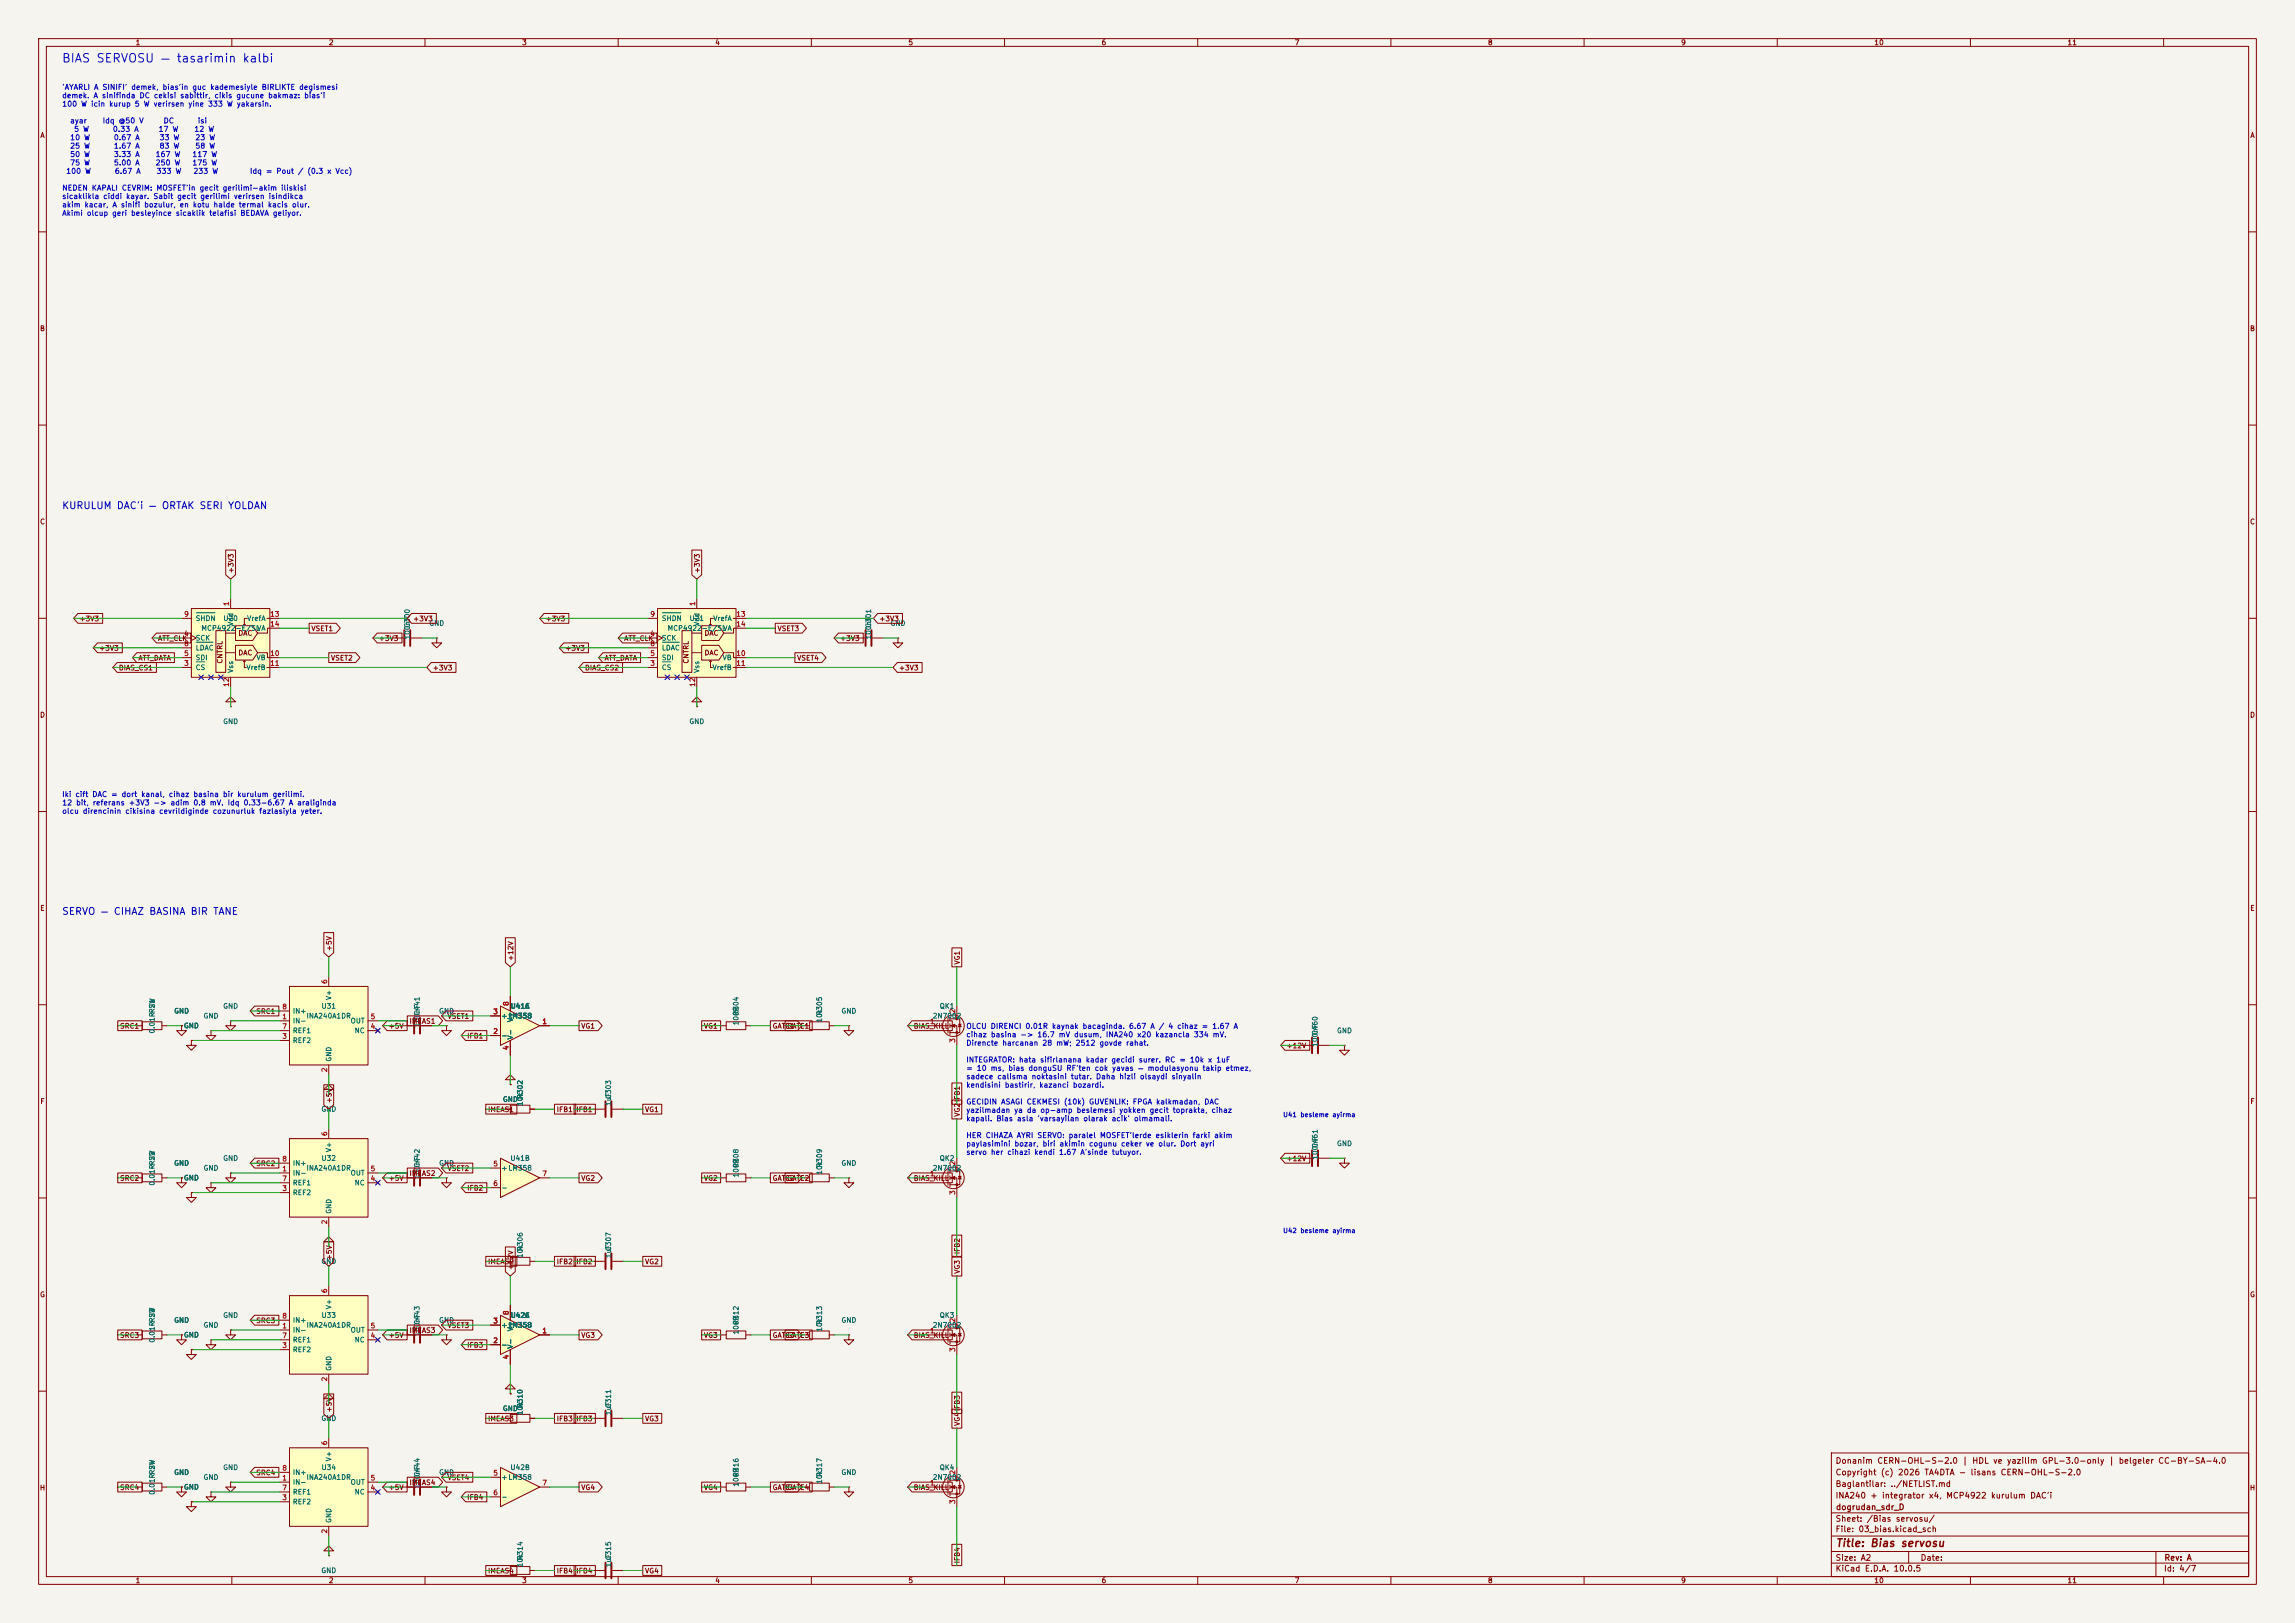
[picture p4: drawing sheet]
<svg xmlns="http://www.w3.org/2000/svg" width="594mm" height="420mm" viewBox="0 0 594 420" stroke-linecap="round" stroke-linejoin="round" font-family="sans-serif">
<defs><g id="words">
<text font-size="2.2" fill="#0000c2" x="15.9" y="16.7">BIAS SERVOSU — tasarimin kalbi</text>
<text font-size="2" fill="#840000" x="475" y="400.8">Title: Bias servosu</text>
<g font-size="1.8" fill="#0000c2">
<text x="15.9" y="132.2">KURULUM DAC'i — ORTAK SERI YOLDAN</text>
<text x="15.9" y="237.2">SERVO — CIHAZ BASINA BIR TANE</text>
</g>
<g font-size="1.5" fill="#840000">
<text x="475" y="382.1">Copyright (c) 2026 TA4DTA - lisans CERN-OHL-S-2.0</text>
<text x="475" y="379.1">Donanim CERN-OHL-S-2.0 | HDL ve yazilim GPL-3.0-only | belgeler CC-BY-SA-4.0</text>
<text x="475" y="388.1">INA240 + integrator x4, MCP4922 kurulum DAC'i</text>
<text x="475" y="385.1">Baglantilar: ../NETLIST.md</text>
<text x="475" y="394.1">Sheet: /Bias servosu/</text>
<text x="475.1" y="391.1">dogrudan_sdr_D</text>
<text x="475" y="396.8">File: 03_bias.kicad_sch</text>
<text x="475" y="407">KiCad E.D.A. 10.0.5</text>
<text x="475" y="404.2">Size: A2</text>
<text x="497" y="404.2">Date:</text>
<text x="560" y="407">Id: 4/7</text>
<text x="560.1" y="404.2">Rev: A</text>
</g>
<g font-size="1.3" fill="#840000">
<text x="35" y="12">1</text>
<text x="85" y="12">2</text>
<text x="135" y="12">3</text>
<text x="185" y="12">4</text>
<text x="235" y="12">5</text>
<text x="285" y="12">6</text>
<text x="335" y="12">7</text>
<text x="385" y="12">8</text>
<text x="435" y="12">9</text>
<text x="485" y="12">10</text>
<text x="535" y="12">11</text>
<text x="10.3" y="36">A</text>
<text x="582.3" y="36">A</text>
<text x="10.2" y="86">B</text>
<text x="582.2" y="86">B</text>
<text x="10.2" y="136">C</text>
<text x="582.2" y="136">C</text>
<text x="60.7" y="148.5" transform="rotate(-90 60.7 148.5)">+3V3</text>
<text x="181.4" y="148.5" transform="rotate(-90 181.4 148.5)">+3V3</text>
<text x="20.5" y="161.1">+3V3</text>
<text x="106.8" y="161.1">+3V3</text>
<text x="141.1" y="161.1">+3V3</text>
<text x="227.5" y="161.1">+3V3</text>
<text x="40.8" y="166.2">ATT_CLK</text>
<text x="61.6" y="164.8">DAC</text>
<text x="80.5" y="163.6">VSET1</text>
<text x="97.9" y="166.2">+3V3</text>
<text x="161.4" y="166.2">ATT_CLK</text>
<text x="182.2" y="164.8">DAC</text>
<text x="201.1" y="163.6">VSET3</text>
<text x="217.3" y="166.2">+3V3</text>
<text x="25.5" y="168.7">+3V3</text>
<text x="30.6" y="173.8">BIAS_CS1</text>
<text x="35.7" y="171.2">ATT_DATA</text>
<text x="57.9" y="171.9" transform="rotate(-90 57.9 171.9)">CNTRL</text>
<text x="61.6" y="169.9">DAC</text>
<text x="85.5" y="171.2">VSET2</text>
<text x="111.9" y="173.8">+3V3</text>
<text x="146.2" y="168.7">+3V3</text>
<text x="151.3" y="173.8">BIAS_CS2</text>
<text x="156.3" y="171.2">ATT_DATA</text>
<text x="178.5" y="171.9" transform="rotate(-90 178.5 171.9)">CNTRL</text>
<text x="182.2" y="169.9">DAC</text>
<text x="206.2" y="171.2">VSET4</text>
<text x="232.5" y="173.8">+3V3</text>
<text x="10.2" y="186">D</text>
<text x="582.2" y="186">D</text>
<text x="10.3" y="236">E</text>
<text x="582.3" y="236">E</text>
<text x="86.1" y="246.2" transform="rotate(-90 86.1 246.2)">+5V</text>
<text x="133.1" y="248.8" transform="rotate(-90 133.1 248.8)">+12V</text>
<text x="248.7" y="249.7" transform="rotate(-90 248.7 249.7)">VG1</text>
<text x="66.2" y="262.7">SRC1</text>
<text x="115.7" y="263.9">VSET1</text>
<text x="30.9" y="266.5">SRC1</text>
<text x="100.5" y="266.5">+5V</text>
<text x="105.9" y="265.2">IMEAS1</text>
<text x="120.8" y="269">IFB1</text>
<text x="150.3" y="266.5">VG1</text>
<text x="182.1" y="266.5">VG1</text>
<text x="199.8" y="266.5">GATE1</text>
<text x="203.6" y="266.5">GATE1</text>
<text x="236.4" y="266.5">BIAS_KILL</text>
<text x="332.9" y="271.6">+12V</text>
<text x="10.3" y="286">F</text>
<text x="86.1" y="285.6" transform="rotate(-90 86.1 285.6)">+5V</text>
<text x="582.3" y="286">F</text>
<text x="126.2" y="288.1">IMEAS1</text>
<text x="144" y="288.1">IFB1 IFB1</text>
<text x="166.8" y="288.1">VG1</text>
<text x="248.7" y="289.1" transform="rotate(-90 248.7 289.1)">VG2IFB1</text>
<text x="30.9" y="305.9">SRC2</text>
<text x="66.2" y="302">SRC2</text>
<text x="100.5" y="305.9">+5V</text>
<text x="105.9" y="304.6">IMEAS2</text>
<text x="115.7" y="303.3">VSET2</text>
<text x="150.3" y="305.9">VG2</text>
<text x="182.1" y="305.9">VG2</text>
<text x="199.8" y="305.9">GATE2</text>
<text x="203.6" y="305.9">GATE2</text>
<text x="236.4" y="305.9">BIAS_KILL</text>
<text x="332.9" y="300.8">+12V</text>
<text x="120.8" y="308.4">IFB2</text>
<text x="86.1" y="326.3" transform="rotate(-90 86.1 326.3)">+5V</text>
<text x="126.2" y="327.4">IMEAS2</text>
<text x="133.1" y="328.8" transform="rotate(-90 133.1 328.8)">+12V</text>
<text x="144" y="327.4">IFB2 IFB2</text>
<text x="166.8" y="327.4">VG2</text>
<text x="248.7" y="329.8" transform="rotate(-90 248.7 329.8)">VG3</text>
<text x="248.7" y="324.7" transform="rotate(-90 248.7 324.7)">IFB2</text>
<text x="10.2" y="336">G</text>
<text x="582.2" y="336">G</text>
<text x="30.9" y="346.5">SRC3</text>
<text x="66.2" y="342.7">SRC3</text>
<text x="100.5" y="346.5">+5V</text>
<text x="105.9" y="345.2">IMEAS3</text>
<text x="115.7" y="344">VSET3</text>
<text x="150.3" y="346.5">VG3</text>
<text x="182.1" y="346.5">VG3</text>
<text x="199.8" y="346.5">GATE3</text>
<text x="203.6" y="346.5">GATE3</text>
<text x="236.4" y="346.5">BIAS_KILL</text>
<text x="120.8" y="349">IFB3</text>
<text x="86.1" y="365.6" transform="rotate(-90 86.1 365.6)">+5V</text>
<text x="126.2" y="368.1">IMEAS3</text>
<text x="144" y="368.1">IFB3 IFB3</text>
<text x="166.8" y="368.1">VG3</text>
<text x="248.7" y="369.1" transform="rotate(-90 248.7 369.1)">VG4IFB3</text>
<text x="66.2" y="382.1">SRC4</text>
<text x="115.7" y="383.3">VSET4</text>
<text x="10.2" y="386">H</text>
<text x="30.9" y="385.9">SRC4</text>
<text x="100.5" y="385.9">+5V</text>
<text x="105.9" y="384.6">IMEAS4</text>
<text x="120.8" y="388.4">IFB4</text>
<text x="150.3" y="385.9">VG4</text>
<text x="182.1" y="385.9">VG4</text>
<text x="199.8" y="385.9">GATE4</text>
<text x="203.6" y="385.9">GATE4</text>
<text x="236.4" y="385.9">BIAS_KILL</text>
<text x="582.2" y="386">H</text>
<text x="126.2" y="407.5">IMEAS4</text>
<text x="144" y="407.5">IFB4 IFB4</text>
<text x="166.8" y="407.5">VG4</text>
<text x="248.7" y="404.7" transform="rotate(-90 248.7 404.7)">IFB4</text>
<text x="35" y="410">1</text>
<text x="85" y="410">2</text>
<text x="135" y="410">3</text>
<text x="185" y="410">4</text>
<text x="235" y="410">5</text>
<text x="285" y="410">6</text>
<text x="335" y="410">7</text>
<text x="385" y="410">8</text>
<text x="435" y="410">9</text>
<text x="485" y="410">10</text>
<text x="535" y="410">11</text>
</g>
<g font-size="1.3" fill="#0000c2">
<text x="16" y="23.6">'AYARLI A SINIFI' demek, bias'in guc kademesiyle BIRLIKTE degismesi</text>
<text x="16" y="25.7">demek. A sinifinda DC cekisi sabittir, cikis gucune bakmaz: bias'i</text>
<text x="16" y="27.9">100 W icin kurup 5 W verirsen yine 333 W yakarsin.</text>
<text x="18" y="32.3">ayar</text>
<text x="19.1" y="34.4">5 W</text>
<text x="26.4" y="32.3">Idq @50 V</text>
<text x="29.1" y="34.4">0.33 A</text>
<text x="40.9" y="34.4">17 W</text>
<text x="42.2" y="32.3">DC</text>
<text x="50.2" y="34.4">12 W</text>
<text x="51.1" y="32.3">isi</text>
<text x="18" y="36.6">10 W</text>
<text x="18" y="38.8">25 W</text>
<text x="18" y="41">50 W</text>
<text x="29.3" y="36.6">0.67 A</text>
<text x="29.3" y="38.8">1.67 A</text>
<text x="29.3" y="41">3.33 A</text>
<text x="40.1" y="41">167 W</text>
<text x="41.2" y="36.6">33 W</text>
<text x="41.2" y="38.8">83 W</text>
<text x="49.7" y="41">117 W</text>
<text x="50.4" y="36.6">23 W</text>
<text x="50.4" y="38.8">58 W</text>
<text x="17" y="45.3">100 W</text>
<text x="18" y="43.1">75 W</text>
<text x="29.3" y="43.1">5.00 A</text>
<text x="29.6" y="45.3">6.67 A</text>
<text x="40.1" y="43.1">250 W</text>
<text x="40.4" y="45.3">333 W</text>
<text x="49.7" y="43.1">175 W</text>
<text x="49.9" y="45.3">233 W</text>
<text x="64.6" y="45.3">Idq = Pout / (0.3 x Vcc)</text>
<text x="16" y="49.6">NEDEN KAPALI CEVRIM: MOSFET'in gecit gerilimi-akim iliskisi</text>
<text x="16" y="51.8">sicaklikla ciddi kayar. Sabit gecit gerilimi verirsen isindikca</text>
<text x="16" y="54">akim kacar, A sinifi bozulur, en kotu halde termal kacis olur.</text>
<text x="16" y="56.2">Akimi olcup geri besleyince sicaklik telafisi BEDAVA geliyor.</text>
<text x="16" y="206.6">Iki cift DAC = dort kanal, cihaz basina bir kurulum gerilimi.</text>
<text x="16" y="208.7">12 bit, referans +3V3 -&gt; adim 0.8 mV. Idq 0.33-6.67 A araliginda</text>
<text x="16" y="210.9">olcu direncinin cikisina cevrildiginde cozunurluk fazlasiyla yeter.</text>
<text x="250" y="266.6">OLCU DIRENCI 0.01R kaynak bacaginda. 6.67 A / 4 cihaz = 1.67 A</text>
<text x="250" y="268.7">cihaz basina -&gt; 16.7 mV dusum, INA240 x20 kazancla 334 mV.</text>
<text x="250" y="270.9">Direncte harcanan 28 mW; 2512 govde rahat.</text>
<text x="250" y="275.3">INTEGRATOR: hata sifirlanana kadar gecidi surer. RC = 10k x 1uF</text>
<text x="250" y="277.4">= 10 ms, bias donguSU RF'ten cok yavas — modulasyonu takip etmez,</text>
<text x="250" y="279.6">sadece calisma noktasini tutar. Daha hizli olsaydi sinyalin</text>
<text x="250" y="281.8">kendisini bastirir, kazanci bozardi.</text>
<text x="250" y="286.1">GECIDIN ASAGI CEKMESI (10k) GUVENLIK: FPGA kalkmadan, DAC</text>
<text x="250" y="288.3">yazilmadan ya da op-amp beslemesi yokken gecit toprakta, cihaz</text>
<text x="250" y="290.5">kapali. Bias asla 'varsayilan olarak acik' olmamali.</text>
<text x="250" y="294.8">HER CIHAZA AYRI SERVO: paralel MOSFET'lerde esiklerin farki akim</text>
<text x="250" y="297">paylasimini bozar, biri akimin cogunu ceker ve olur. Dort ayri</text>
<text x="250" y="299.2">servo her cihazi kendi 1.67 A'sinde tutuyor.</text>
</g>
<g font-size="1.3" fill="#a90000">
<text x="47.5" y="159.9">9</text>
<text x="59.6" y="156.9" transform="rotate(-90 59.6 156.9)">1</text>
<text x="69.8" y="159.9">13</text>
<text x="168.2" y="159.9">9</text>
<text x="180.2" y="156.9" transform="rotate(-90 180.2 156.9)">1</text>
<text x="190.4" y="159.9">13</text>
<text x="47.5" y="165">4</text>
<text x="47.5" y="167.5">8</text>
<text x="69.8" y="162.4">14</text>
<text x="168.2" y="165">4</text>
<text x="168.2" y="167.5">8</text>
<text x="190.4" y="162.4">14</text>
<text x="47.5" y="172.6">3</text>
<text x="47.5" y="170">5</text>
<text x="69.8" y="170">10</text>
<text x="69.8" y="172.6">11</text>
<text x="168.2" y="172.6">3</text>
<text x="168.2" y="170">5</text>
<text x="190.4" y="170">10</text>
<text x="190.4" y="172.6">11</text>
<text x="59.6" y="177.9" transform="rotate(-90 59.6 177.9)">12</text>
<text x="180.2" y="177.9" transform="rotate(-90 180.2 177.9)">12</text>
<text x="85" y="254.7" transform="rotate(-90 85 254.7)">6</text>
<text x="72.9" y="261.5">8</text>
<text x="127.5" y="262.8">3</text>
<text x="131.9" y="260.4" transform="rotate(-90 131.9 260.4)">8</text>
<text x="247.5" y="262.4" transform="rotate(-90 247.5 262.4)">2</text>
<text x="72.9" y="264">1</text>
<text x="72.9" y="269.1">3</text>
<text x="72.9" y="266.6">7</text>
<text x="95.8" y="266.6">4</text>
<text x="95.8" y="264">5</text>
<text x="127.5" y="267.8">2</text>
<text x="140.2" y="265.3">1</text>
<text x="240.6" y="265.3">1</text>
<text x="247.5" y="270" transform="rotate(-90 247.5 270)">3</text>
<text x="131.9" y="271.9" transform="rotate(-90 131.9 271.9)">4</text>
<text x="85" y="277.6" transform="rotate(-90 85 277.6)">2</text>
<text x="85" y="294.1" transform="rotate(-90 85 294.1)">6</text>
<text x="72.9" y="303.4">1</text>
<text x="72.9" y="305.9">7</text>
<text x="72.9" y="300.9">8</text>
<text x="95.8" y="305.9">4</text>
<text x="95.8" y="303.4">5</text>
<text x="127.5" y="302.1">5</text>
<text x="140.2" y="304.7">7</text>
<text x="240.6" y="304.7">1</text>
<text x="247.5" y="301.7" transform="rotate(-90 247.5 301.7)">2</text>
<text x="72.9" y="308.5">3</text>
<text x="127.5" y="307.2">6</text>
<text x="247.5" y="309.3" transform="rotate(-90 247.5 309.3)">3</text>
<text x="85" y="317" transform="rotate(-90 85 317)">2</text>
<text x="85" y="334.7" transform="rotate(-90 85 334.7)">6</text>
<text x="72.9" y="341.5">8</text>
<text x="131.9" y="340.5" transform="rotate(-90 131.9 340.5)">8</text>
<text x="72.9" y="344">1</text>
<text x="72.9" y="346.6">7</text>
<text x="95.8" y="346.6">4</text>
<text x="95.8" y="344">5</text>
<text x="127.5" y="347.8">2</text>
<text x="127.5" y="342.8">3</text>
<text x="140.2" y="345.3">1</text>
<text x="240.6" y="345.3">1</text>
<text x="247.5" y="342.4" transform="rotate(-90 247.5 342.4)">2</text>
<text x="72.9" y="349.1">3</text>
<text x="131.9" y="351.9" transform="rotate(-90 131.9 351.9)">4</text>
<text x="247.5" y="350" transform="rotate(-90 247.5 350)">3</text>
<text x="85" y="357.6" transform="rotate(-90 85 357.6)">2</text>
<text x="85" y="374.1" transform="rotate(-90 85 374.1)">6</text>
<text x="72.9" y="383.4">1</text>
<text x="72.9" y="380.9">8</text>
<text x="95.8" y="383.4">5</text>
<text x="127.5" y="382.1">5</text>
<text x="247.5" y="381.7" transform="rotate(-90 247.5 381.7)">2</text>
<text x="72.9" y="388.5">3</text>
<text x="72.9" y="385.9">7</text>
<text x="95.8" y="385.9">4</text>
<text x="127.5" y="387.2">6</text>
<text x="140.2" y="384.7">7</text>
<text x="240.6" y="384.7">1</text>
<text x="247.5" y="389.4" transform="rotate(-90 247.5 389.4)">3</text>
<text x="85" y="397" transform="rotate(-90 85 397)">2</text>
</g>
<g font-size="1.3" fill="#006464">
<text x="50.5" y="161">SHDN</text>
<text x="57.7" y="161">U20</text>
<text x="63.8" y="161">VrefA</text>
<text x="171.2" y="161">SHDN</text>
<text x="178.3" y="161">U21</text>
<text x="184.5" y="161">VrefA</text>
<text x="50.5" y="166.1">SCK</text>
<text x="52" y="163.5">MCP4922-E/SL</text>
<text x="60.7" y="162.1" transform="rotate(-90 60.7 162.1)">Vdd</text>
<text x="66.4" y="163.5">VA</text>
<text x="106.4" y="165.6" transform="rotate(-90 106.4 165.6)">100nF</text>
<text x="106.4" y="162.6" transform="rotate(-90 106.4 162.6)">C300</text>
<text x="111" y="162.3">GND</text>
<text x="171.2" y="166.1">SCK</text>
<text x="172.7" y="163.5">MCP4922-E/SL</text>
<text x="181.3" y="162.1" transform="rotate(-90 181.3 162.1)">Vdd</text>
<text x="187.1" y="163.5">VA</text>
<text x="225.8" y="165.6" transform="rotate(-90 225.8 165.6)">100nF</text>
<text x="225.8" y="162.6" transform="rotate(-90 225.8 162.6)">C301</text>
<text x="230.3" y="162.3">GND</text>
<text x="50.5" y="173.7">CS</text>
<text x="50.5" y="171.1">SDI</text>
<text x="50.5" y="168.6">LDAC</text>
<text x="63.6" y="173.7">VrefB</text>
<text x="66.2" y="171.1">VB</text>
<text x="171.2" y="173.7">CS</text>
<text x="171.2" y="171.1">SDI</text>
<text x="171.2" y="168.6">LDAC</text>
<text x="184.3" y="173.7">VrefB</text>
<text x="186.9" y="171.1">VB</text>
<text x="60.7" y="174.3" transform="rotate(-90 60.7 174.3)">Vss</text>
<text x="181.3" y="174.3" transform="rotate(-90 181.3 174.3)">Vss</text>
<text x="57.6" y="187.7">GND</text>
<text x="178.3" y="187.7">GND</text>
<text x="40.3" y="261.1" transform="rotate(-90 40.3 261.1)">2W</text>
<text x="44.9" y="262.6">GND</text>
<text x="52.5" y="263.9">GND</text>
<text x="57.6" y="261.3">GND</text>
<text x="75.7" y="262.6">IN+</text>
<text x="79.2" y="263.9">INA240A1DR</text>
<text x="83.1" y="261.3">U31</text>
<text x="86.1" y="258.9" transform="rotate(-90 86.1 258.9)">V+</text>
<text x="108.9" y="262.9" transform="rotate(-90 108.9 262.9)">C441</text>
<text x="113.5" y="262.6">GND</text>
<text x="129.6" y="263.9">+LM358</text>
<text x="131.4" y="263.9">LM358</text>
<text x="132" y="261.3">U41C</text>
<text x="132.1" y="261.3">U41A</text>
<text x="191.5" y="262.9" transform="rotate(-90 191.5 262.9)">R304</text>
<text x="213.1" y="262.9" transform="rotate(-90 213.1 262.9)">R305</text>
<text x="217.6" y="262.6">GND</text>
<text x="241.3" y="263.9">2N7002</text>
<text x="243.1" y="261.3">QK1</text>
<text x="40.3" y="267.6" transform="rotate(-90 40.3 267.6)">0.01RRS1</text>
<text x="47.5" y="266.4">GND</text>
<text x="75.7" y="265.1">IN-</text>
<text x="75.7" y="267.7">REF1</text>
<text x="90.6" y="265.1">OUT</text>
<text x="91.7" y="267.7">NC</text>
<text x="108.9" y="265.9" transform="rotate(-90 108.9 265.9)">100nF</text>
<text x="129.6" y="268.9">-</text>
<text x="133" y="269.1" transform="rotate(-90 133 269.1)">V-</text>
<text x="133" y="264.6" transform="rotate(-90 133 264.6)">V+</text>
<text x="191.5" y="265.5" transform="rotate(-90 191.5 265.5)">100R</text>
<text x="213.1" y="264.7" transform="rotate(-90 213.1 264.7)">10k</text>
<text x="341.3" y="268" transform="rotate(-90 341.3 268)">C460</text>
<text x="345.9" y="267.7">GND</text>
<text x="75.7" y="270.2">REF2</text>
<text x="86.1" y="274.9" transform="rotate(-90 86.1 274.9)">GND</text>
<text x="341.3" y="271" transform="rotate(-90 341.3 271)">100nF</text>
<text x="83" y="288">GND</text>
<text x="130" y="285.4">GND</text>
<text x="135.6" y="286.3" transform="rotate(-90 135.6 286.3)">10k</text>
<text x="135.6" y="284.5" transform="rotate(-90 135.6 284.5)">R302</text>
<text x="158.4" y="286.3" transform="rotate(-90 158.4 286.3)">1uF</text>
<text x="158.4" y="284.5" transform="rotate(-90 158.4 284.5)">C303</text>
<text x="86.1" y="298.3" transform="rotate(-90 86.1 298.3)">V+</text>
<text x="341.3" y="297.2" transform="rotate(-90 341.3 297.2)">C461</text>
<text x="345.9" y="296.9">GND</text>
<text x="40.3" y="300.5" transform="rotate(-90 40.3 300.5)">2W</text>
<text x="44.9" y="302">GND</text>
<text x="47.5" y="305.8">GND</text>
<text x="52.5" y="303.2">GND</text>
<text x="57.6" y="300.7">GND</text>
<text x="75.7" y="304.5">IN-</text>
<text x="75.7" y="302">IN+</text>
<text x="79.2" y="303.2">INA240A1DR</text>
<text x="83.1" y="300.7">U32</text>
<text x="90.6" y="304.5">OUT</text>
<text x="108.9" y="305.3" transform="rotate(-90 108.9 305.3)">100nF</text>
<text x="108.9" y="302.3" transform="rotate(-90 108.9 302.3)">C442</text>
<text x="113.5" y="302">GND</text>
<text x="129.6" y="303.2">+LM358</text>
<text x="132" y="300.7">U41B</text>
<text x="191.5" y="304.8" transform="rotate(-90 191.5 304.8)">100R</text>
<text x="191.5" y="302.3" transform="rotate(-90 191.5 302.3)">R308</text>
<text x="213.1" y="304.1" transform="rotate(-90 213.1 304.1)">10k</text>
<text x="213.1" y="302.3" transform="rotate(-90 213.1 302.3)">R309</text>
<text x="217.6" y="302">GND</text>
<text x="241.3" y="303.2">2N7002</text>
<text x="243.1" y="300.7">QK2</text>
<text x="341.3" y="300.2" transform="rotate(-90 341.3 300.2)">100nF</text>
<text x="40.3" y="307" transform="rotate(-90 40.3 307)">0.01RRS2</text>
<text x="75.7" y="309.6">REF2</text>
<text x="75.7" y="307">REF1</text>
<text x="91.7" y="307">NC</text>
<text x="129.6" y="308.3">-</text>
<text x="86.1" y="314.2" transform="rotate(-90 86.1 314.2)">GND</text>
<text x="135.6" y="323.9" transform="rotate(-90 135.6 323.9)">R306</text>
<text x="158.4" y="323.9" transform="rotate(-90 158.4 323.9)">C307</text>
<text x="83" y="327.4">GND</text>
<text x="135.6" y="325.7" transform="rotate(-90 135.6 325.7)">10k</text>
<text x="158.4" y="325.7" transform="rotate(-90 158.4 325.7)">1uF</text>
<text x="40.3" y="341.1" transform="rotate(-90 40.3 341.1)">2W</text>
<text x="57.6" y="341.3">GND</text>
<text x="83.1" y="341.3">U33</text>
<text x="86.1" y="338.9" transform="rotate(-90 86.1 338.9)">V+</text>
<text x="132" y="341.3">U42C</text>
<text x="132.1" y="341.3">U42A</text>
<text x="243.1" y="341.3">QK3</text>
<text x="40.3" y="347.6" transform="rotate(-90 40.3 347.6)">0.01RRS3</text>
<text x="44.9" y="342.6">GND</text>
<text x="47.5" y="346.4">GND</text>
<text x="52.5" y="343.9">GND</text>
<text x="75.7" y="345.1">IN-</text>
<text x="75.7" y="347.7">REF1</text>
<text x="75.7" y="342.6">IN+</text>
<text x="79.2" y="343.9">INA240A1DR</text>
<text x="90.6" y="345.1">OUT</text>
<text x="91.7" y="347.7">NC</text>
<text x="108.9" y="346" transform="rotate(-90 108.9 346)">100nF</text>
<text x="108.9" y="342.9" transform="rotate(-90 108.9 342.9)">C443</text>
<text x="113.5" y="342.6">GND</text>
<text x="129.6" y="343.9">+LM358</text>
<text x="131.4" y="343.9">LM358</text>
<text x="133" y="344.6" transform="rotate(-90 133 344.6)">V+</text>
<text x="191.5" y="345.5" transform="rotate(-90 191.5 345.5)">100R</text>
<text x="191.5" y="342.9" transform="rotate(-90 191.5 342.9)">R312</text>
<text x="213.1" y="344.8" transform="rotate(-90 213.1 344.8)">10k</text>
<text x="213.1" y="342.9" transform="rotate(-90 213.1 342.9)">R313</text>
<text x="217.6" y="342.6">GND</text>
<text x="241.3" y="343.9">2N7002</text>
<text x="75.7" y="350.2">REF2</text>
<text x="129.6" y="348.9">-</text>
<text x="133" y="349.1" transform="rotate(-90 133 349.1)">V-</text>
<text x="86.1" y="354.9" transform="rotate(-90 86.1 354.9)">GND</text>
<text x="130" y="365.5">GND</text>
<text x="135.6" y="364.5" transform="rotate(-90 135.6 364.5)">R310</text>
<text x="158.4" y="364.5" transform="rotate(-90 158.4 364.5)">C311</text>
<text x="83" y="368">GND</text>
<text x="135.6" y="366.3" transform="rotate(-90 135.6 366.3)">10k</text>
<text x="158.4" y="366.3" transform="rotate(-90 158.4 366.3)">1uF</text>
<text x="40.3" y="380.5" transform="rotate(-90 40.3 380.5)">2W</text>
<text x="44.9" y="382">GND</text>
<text x="52.5" y="383.2">GND</text>
<text x="57.6" y="380.7">GND</text>
<text x="75.7" y="382">IN+</text>
<text x="79.2" y="383.2">INA240A1DR</text>
<text x="83.1" y="380.7">U34</text>
<text x="86.1" y="378.3" transform="rotate(-90 86.1 378.3)">V+</text>
<text x="108.9" y="382.3" transform="rotate(-90 108.9 382.3)">C444</text>
<text x="113.5" y="382">GND</text>
<text x="129.6" y="383.2">+LM358</text>
<text x="132" y="380.7">U42B</text>
<text x="191.5" y="382.3" transform="rotate(-90 191.5 382.3)">R316</text>
<text x="213.1" y="382.3" transform="rotate(-90 213.1 382.3)">R317</text>
<text x="217.6" y="382">GND</text>
<text x="241.3" y="383.2">2N7002</text>
<text x="243.1" y="380.7">QK4</text>
<text x="40.3" y="387" transform="rotate(-90 40.3 387)">0.01RRS4</text>
<text x="47.5" y="385.8">GND</text>
<text x="75.7" y="384.5">IN-</text>
<text x="75.7" y="389.6">REF2</text>
<text x="75.7" y="387">REF1</text>
<text x="90.6" y="384.5">OUT</text>
<text x="91.7" y="387">NC</text>
<text x="108.9" y="385.3" transform="rotate(-90 108.9 385.3)">100nF</text>
<text x="129.6" y="388.3">-</text>
<text x="191.5" y="384.8" transform="rotate(-90 191.5 384.8)">100R</text>
<text x="213.1" y="384.1" transform="rotate(-90 213.1 384.1)">10k</text>
<text x="86.1" y="394.2" transform="rotate(-90 86.1 394.2)">GND</text>
<text x="83" y="407.4">GND</text>
<text x="135.6" y="405.7" transform="rotate(-90 135.6 405.7)">10k</text>
<text x="135.6" y="403.9" transform="rotate(-90 135.6 403.9)">R314</text>
<text x="158.4" y="405.7" transform="rotate(-90 158.4 405.7)">1uF</text>
<text x="158.4" y="403.9" transform="rotate(-90 158.4 403.9)">C315</text>
</g>
<g font-size="1.2" fill="#0000c2">
<text x="332" y="289.4">U41 besleme ayirma</text>
<text x="332" y="319.4">U42 besleme ayirma</text>
</g>
</g></defs>
<path d="M0 0h594v420h-594z" fill="#f5f4ef" stroke="#f5f4ef" stroke-width=".26"/>
<g fill="none" stroke="#840000" stroke-width=".26">
<path d="M10 10h574v400h-574zM12 12h570v396h-570zM60 10v2M110 10v2M160 10v2M210 10v2M260 10v2M310 10v2M360 10v2M410 10v2M460 10v2M510 10v2"/>
<path d="M560 10v2M10 60h2M582 60h2M10 110h2M582 110h2M10 160h2M582 160h2M10 210h2M582 210h2M10 260h2M582 260h2M10 310h2"/>
<path d="M582 310h2M10 360h2M85.1 362h1.3l-1.3-1.3-1.3 1.3h1.3v1.2M85.1 363.2h.1M474 376h108v32h-108zM582 360h2M104.1 384.8h2.8M109 384.8h2.8M474 397.5h108M474 391.5h108M60 408v2M110 408v2"/>
<path d="M160 408v2M210 408v2M260 408v2M310 408v2M360 408v2M410 408v2M460 408v2M474 404.5h108M474 401.5h108M494 401.5v3M510 408v2M558 401.5v6.5"/>
<path d="M560 408v2"/>
</g>
<path d="M107.2 382.8v4M108.7 382.8v4" fill="none" stroke="#840000" stroke-width=".51"/>
<path d="M129.5 299.7l10.2 5.1-10.2 5.1z" fill="#ffffc2"/>
<path d="M129.5 299.7l10.2 5.1-10.2 5.1zM35.6 304.8h1.2M36.8 303.8h5.1v2h-5.1zM41.9 304.8h1.3M47 304.8v1.3h1.3l-1.3 1.2-1.3-1.2h1.3M47 304.8h.1M127 302.3h2.5M127 307.3h2.5M139.7 304.8h2.5" fill="none" stroke="#840000" stroke-width=".26"/>
<path d="M129.5 379.7l10.2 5.1-10.2 5.1z" fill="#ffffc2"/>
<path d="M129.5 379.7l10.2 5.1-10.2 5.1zM127 382.3h2.5M127 387.4h2.5M139.7 384.8h2.5" fill="none" stroke="#840000" stroke-width=".26"/>
<path d="M74.9 294.6h20.3v20.4h-20.3z" fill="#ffffc2"/>
<g fill="none" stroke="#840000" stroke-width=".26">
<path d="M54.6 266.7v1.3h1.3l-1.3 1.2-1.3-1.2h1.3M54.6 266.7h.1M59.7 264.2v1.2h1.3l-1.3 1.3-1.3-1.3h1.3M59.7 264.2h.1M74.9 294.6h20.3v20.4h-20.3zM85.1 281.9h1.3l-1.3-1.2-1.3 1.2h1.3v1.3M85.1 283.2h.1M85.1 292.1v2.5M336.5 299.7h2.8M341.4 299.7h2.8M348 299.7v1.3h1.2l-1.2 1.3-1.3-1.3h1.3M348 299.7h.1"/>
<path d="M72.4 303.5h2.5M72.4 308.6h2.5M72.4 306.1h2.5M72.4 301h2.5M85.1 315v2.5M95.2 303.5h2.6M95.2 306.1h2.6M97.4 305.7l.8 .8M98.2 305.7l-.8 .8"/>
</g>
<path d="M339.6 297.7v4.1M341.1 297.7v4.1" fill="none" stroke="#840000" stroke-width=".51"/>
<path d="M74.9 255.3h20.3v20.3h-20.3z" fill="#ffffc2"/>
<g fill="none" stroke="#840000" stroke-width=".26">
<path d="M74.9 255.3h20.3v20.3h-20.3zM85.1 252.7v2.6M35.6 265.4h1.2M36.8 264.4h5.1v2h-5.1zM41.9 265.4h1.3M72.4 264.2h2.5M72.4 269.2h2.5M72.4 266.7h2.5M72.4 261.6h2.5M85.1 275.6v2.5M95.2 264.2h2.6M95.2 266.7h2.6"/>
<path d="M97.4 266.3l.8 .8M98.2 266.3l-.8 .8M49.5 308.6v1.3h1.3l-1.3 1.3-1.2-1.3h1.2M49.5 308.6h.1M54.6 306.1v1.2h1.3l-1.3 1.3-1.3-1.3h1.3M54.6 306.1h.1M85.1 321.3h1.3l-1.3-1.3-1.3 1.3h1.3v1.3M85.1 322.6h.1M104.1 345.4h2.8M109 345.4h2.8M115.6 384.8v1.3h1.2l-1.2 1.3-1.3-1.3h1.3M115.6 384.8h.1"/>
<path d="M130.8 406.4h1.3M132.1 405.4h5.1v2h-5.1zM137.2 406.4h1.2"/>
</g>
<path d="M107.2 343.4v4.1M108.7 343.4v4.1" fill="none" stroke="#840000" stroke-width=".51"/>
<path d="M74.9 374.7h20.3v20.3h-20.3z" fill="#ffffc2"/>
<g fill="none" stroke="#840000" stroke-width=".26">
<path d="M104.1 304.8h2.8M109 304.8h2.8M219.7 304.8v1.3h1.3l-1.3 1.2-1.3-1.2h1.3M219.7 304.8h.1M74.9 374.7h20.3v20.3h-20.3zM85.1 372.1v2.6M72.4 383.5h2.5M72.4 388.6h2.5M72.4 386.1h2.5M72.4 381h2.5M85.1 395v2.5M95.2 383.5h2.6"/>
<path d="M95.2 386.1h2.6M97.4 385.7l.8 .8M98.2 385.7l-.8 .8M85.1 401.3h1.3l-1.3-1.2-1.3 1.2h1.3v1.3M85.1 402.6h.1"/>
</g>
<path d="M107.2 302.8v4M108.7 302.8v4" fill="none" stroke="#840000" stroke-width=".51"/>
<path d="M129.5 260.4l10.2 5-10.2 5.1z" fill="#ffffc2"/>
<path d="M101.6 165.1h2.8M106.4 165.1h2.8M180.3 181.6h1.3l-1.3-1.3-1.2 1.3h1.2v1.3M180.3 182.9h.1M127 268h2.5M127 262.9h2.5M129.5 260.4l10.2 5-10.2 5.1zM139.7 265.4h2.5M153.7 326.4h2.8M158.5 326.4h2.8" fill="none" stroke="#840000" stroke-width=".26"/>
<path d="M104.6 163.1v4M106.2 163.1v4M156.7 324.4v4M158.2 324.4v4" fill="none" stroke="#840000" stroke-width=".51"/>
<path d="M170.2 157.5h20.3v17.8h-20.3z" fill="#ffffc2"/>
<g fill="none" stroke="#840000" stroke-width=".26">
<path d="M170.2 157.5h20.3v17.8h-20.3zM180.3 154.9v2.6M167.6 160h2.6M167.6 172.7h2.6M167.6 165.1h2.6M167.6 170.2h2.6M167.6 167.6h2.6M170.2 164.5l1.2 .6-1.2 .6M176.5 163.2h2.6v10.8h-2.6zM179.1 163.8h2.5M179.1 168.9h2.5M180.3 175.3v2.5"/>
<path d="M181.6 161.9h4.5l1.2 1.9-1.2 1.9h-4.5zM181.6 167h4.5l1.2 1.9-1.2 1.9h-4.5zM183.6 161.5l.3 .3M183.9 170.9v1.8h.5M183.9 170.9l-.3 .3M183.9 170.9l.2 .3M184.1 161.5l-.2 .3M184.7 160h-.8v1.8M187.3 168.9h2.6v1.3h3.1M189.7 160h3.3M189.7 172.7h3.3M193 162.6h-3.1v1.2h-2.6"/>
<path d="M221 165.1h2.8M225.8 165.1h2.8M232.4 165.1v1.3h1.3l-1.3 1.2-1.3-1.2h1.3M232.4 165.1h.1M153.7 406.4h2.8M158.5 406.4h2.8"/>
</g>
<path d="M171.4 158.6h4.9M171.4 171.3h2.2M171.4 166.2h4.4" fill="none" stroke="#006464" stroke-width=".26"/>
<path d="M224 163.1v4M225.6 163.1v4M156.7 404.4v4M158.2 404.4v4" fill="none" stroke="#840000" stroke-width=".51"/>
<path d="M129.5 340.4l10.2 5-10.2 5.1z" fill="#ffffc2"/>
<g fill="none" stroke="#840000" stroke-width=".26">
<path d="M113 165.1v1.3h1.3l-1.3 1.2-1.2-1.2h1.2M113 165.1h.1M132.1 257.8v3.8M47 265.4v1.3h1.3l-1.3 1.3-1.3-1.3h1.3M47 265.4h.1M49.5 269.2v1.3h1.3l-1.3 1.3-1.2-1.3h1.2M49.5 269.2h.1M115.6 265.4v1.3h1.2l-1.2 1.3-1.3-1.3h1.3M115.6 265.4h.1M132.1 279.4h1.2l-1.2-1.3-1.3 1.3h1.3v1.3M132.1 269.2v3.9M348 270.5v1.3h1.2l-1.2 1.3-1.3-1.3h1.3"/>
<path d="M348 270.5h.1M130.8 287h1.3M132.1 286h5.1v2h-5.1zM132.1 280.7h.1M137.2 287h1.2M153.7 287h2.8M158.5 287h2.8M59.7 303.5v1.3h1.3l-1.3 1.3-1.3-1.3h1.3M59.7 303.5h.1M115.6 304.8v1.3h1.2l-1.2 1.2-1.3-1.2h1.3M115.6 304.8h.1M130.8 326.4h1.3"/>
<path d="M132.1 325.4h5.1v2h-5.1zM132.1 337.8v3.8M137.2 326.4h1.2M59.7 344.2v1.2h1.3l-1.3 1.3-1.3-1.3h1.3M59.7 344.2h.1M115.6 345.4v1.3h1.2l-1.2 1.3-1.3-1.3h1.3M115.6 345.4h.1M127 348h2.5M127 342.9h2.5M129.5 340.4l10.2 5-10.2 5.1zM132.1 359.4h1.2l-1.2-1.3-1.3 1.3h1.3v1.3M132.1 349.3v3.8"/>
<path d="M139.7 345.4h2.5M130.8 367h1.3M132.1 366h5.1v2h-5.1zM132.1 360.7h.1M137.2 367h1.2M153.7 367h2.8M158.5 367h2.8M47 384.8v1.3h1.3l-1.3 1.3-1.3-1.3h1.3M47 384.8h.1M186.7 384.8h1.3M188 383.8h5v2h-5zM193 384.8h1.3"/>
</g>
<path d="M156.7 285v4.1M158.2 285v4.1M156.7 365v4.1M158.2 365v4.1" fill="none" stroke="#840000" stroke-width=".51"/>
<path d="M74.9 335.3h20.3v20.3h-20.3z" fill="#ffffc2"/>
<g fill="none" stroke="#840000" stroke-width=".26">
<path d="M104.1 265.4h2.8M109 265.4h2.8M186.7 265.4h1.3M188 264.4h5v2h-5zM193 265.4h1.3M208.3 265.4h1.2M209.5 264.4h5.1v2h-5.1zM214.6 265.4h1.3M219.7 265.4v1.3h1.3l-1.3 1.3-1.3-1.3h1.3M219.7 265.4h.1M240 265.4h5.4M245.4 263.5v3.8"/>
<path d="M245.9 263.7h2.5v3.5h-2.5M245.9 265.4h1.7v5.1M245.9 263.1v1.1M245.9 264.9v1M245.9 266.7v1M247.6 260.4v3.3M248 265h.8M248.4 265l.4 .7h-.8zM74.9 335.3h20.3v20.3h-20.3zM85.1 332.7v2.6M72.4 344.2h2.5M72.4 349.3h2.5"/>
<path d="M72.4 346.7h2.5M72.4 341.6h2.5M85.1 355.6v2.5M95.2 344.2h2.6M95.2 346.7h2.6M97.4 346.3l.8 .8M98.2 346.3l-.8 .8M186.7 345.4h1.3M188 344.4h5v2.1h-5zM193 345.4h1.3M208.3 345.4h1.2M209.5 344.4h5.1v2.1h-5.1z"/>
<path d="M214.6 345.4h1.3M219.7 345.4v1.3h1.3l-1.3 1.3-1.3-1.3h1.3M219.7 345.4h.1M240 345.4h5.4M245.4 343.5v3.8M245.9 343.7h2.5v3.5h-2.5M245.9 345.4h1.7v5.1M245.9 343.2v1M245.9 344.9v1M245.9 346.7v1M247.6 340.4v3.3M248 345.1h.8"/>
<path d="M248.4 345.1l.4 .6h-.8zM247.6 379.7v3.3M35.6 384.8h1.2M36.8 383.8h5.1v2h-5.1zM41.9 384.8h1.3M208.3 384.8h1.2M209.5 383.8h5.1v2h-5.1zM214.6 384.8h1.3M219.7 384.8v1.3h1.3l-1.3 1.3-1.3-1.3h1.3M219.7 384.8h.1M240 384.8h5.4M245.4 382.9v3.8"/>
<path d="M245.9 383h2.5v3.6h-2.5M245.9 384.8h1.7v5.1M245.9 382.5v1M245.9 384.3v1M245.9 386.1v1M248 384.4h.8M248.4 384.4l.4 .7h-.8z"/>
<circle cx="246.8" cy="265.4" r="2.79"/>
<circle cx="246.8" cy="345.4" r="2.79"/>
<circle cx="246.8" cy="384.8" r="2.79"/>
</g>
<g fill="#840000" stroke="#840000" stroke-width=".26">
<path d="M246.1 384.8l1-.4v.8z"/>
<path d="M246.1 265.4l1-.4v.8z"/>
<path d="M246.1 345.4l1-.3v.7z"/>
<circle cx="247.6" cy="383" r=".25"/>
<circle cx="247.6" cy="386.6" r=".25"/>
<circle cx="247.6" cy="263.7" r=".25"/>
<circle cx="247.6" cy="267.2" r=".25"/>
<circle cx="247.6" cy="343.7" r=".25"/>
<circle cx="247.6" cy="347.2" r=".25"/>
</g>
<path d="M107.2 263.4v4.1M108.7 263.4v4.1" fill="none" stroke="#840000" stroke-width=".51"/>
<path d="M49.5 157.5h20.3v17.8h-20.3z" fill="#ffffc2"/>
<g fill="none" stroke="#840000" stroke-width=".26">
<path d="M20.2 158.7h6.4v2.6h-6.4l-1.2-1.3zM49.5 157.5h20.3v17.8h-20.3zM58.4 142.3h2.6v6.4l-1.3 1.2-1.3-1.2zM59.7 154.9v2.6M106.5 158.7h6.4v2.6h-6.4l-1.1-1.3zM140.8 158.7h6.4v2.6h-6.4l-1.1-1.3zM179.1 142.3h2.5v6.4l-1.3 1.2-1.2-1.2zM227.2 158.7h6.4v2.6h-6.4l-1.1-1.3zM25.2 166.4h6.5v2.5h-6.5l-1.1-1.3zM30.3 171.4h10.2v2.6h-10.2l-1.1-1.3zM35.4 168.9h9.7v2.6h-9.7l-1.1-1.3zM40.5 163.8h8.9v2.6h-8.9l-1.1-1.3z"/>
<path d="M47 160h2.5M47 172.7h2.5M47 165.1h2.5M47 170.2h2.5M47 167.6h2.5M49.5 164.5l1.3 .6-1.3 .6M55.9 163.2h2.5v10.8h-2.5zM58.4 163.8h2.6M58.4 168.9h2.6M59.7 175.3v2.5M61 161.9h4.4l1.3 1.9-1.3 1.9h-4.4zM61 167h4.4l1.3 1.9-1.3 1.9h-4.4z"/>
<path d="M63 161.5l.2 .3M63.2 170.9v1.8h.6M63.2 170.9l-.2 .3M63.2 170.9l.3 .3M63.5 161.5l-.3 .3M64 160h-.8v1.8M66.7 168.9h2.5v1.3h3.2M69.1 160h3.3M69.1 172.7h3.3M72.4 162.6h-3.2v1.2h-2.5M80 161.3h7l1.1 1.3-1.1 1.2h-7zM85.1 168.9h6.9l1.2 1.3-1.2 1.3h-6.9z"/>
<path d="M97.6 163.8h6.4v2.6h-6.4l-1.1-1.3zM111.6 171.4h6.4v2.6h-6.4l-1.1-1.3zM145.9 166.4h6.4v2.5h-6.4l-1.1-1.3zM151 171.4h10.1v2.6h-10.1l-1.1-1.3zM156.1 168.9h9.7v2.6h-9.7l-1.2-1.3zM161.1 163.8h8.9v2.6h-8.9l-1.1-1.3zM200.7 161.3h6.9l1.1 1.3-1.1 1.2h-6.9zM205.7 168.9h7l1.1 1.3-1.1 1.3h-7zM217 163.8h6.4v2.6h-6.4l-1.1-1.3zM232.3 171.4h6.4v2.6h-6.4l-1.2-1.3zM59.7 181.6h1.3l-1.3-1.3-1.3 1.3h1.3v1.3M59.7 182.9h.1"/>
<path d="M83.8 241.3h2.6v5.2l-1.3 1.2-1.3-1.2zM130.8 242.7h2.6v6.4l-1.3 1.1-1.3-1.1zM132.1 257.8v3.8M246.4 245.3h2.5v4.9h-2.5zM30.5 264.2h6.3v2.5h-6.3zM47 265.4h.1M49.5 269.2h.1M65.9 260.3h6.3v2.6h-6.3l-1.1-1.3zM100.2 264.2h5.2v2.5h-5.2l-1.1-1.3zM105.4 262.9h8.1l1.1 1.3-1.1 1.2h-8.1zM115.4 261.6h7v2.6h-7l-1.1-1.3zM120.5 266.7h5.5v2.5h-5.5l-1.1-1.2z"/>
<path d="M127 268h2.5M127 262.9h2.5M132.1 269.2v3.9M139.7 265.4h2.5M149.9 264.2h4.9l1.1 1.2-1.1 1.3h-4.9zM181.6 264.2h4.9v2.5h-4.9zM199.4 264.2h7l1.1 1.2-1.1 1.3h-7zM203.2 264.2h7v2.5h-7zM236.1 264.2h10.4v2.5h-10.4l-1.2-1.3zM332.6 269.2h6.4v2.6h-6.4l-1.1-1.3zM336.5 270.5h2.8M341.4 270.5h2.8"/>
<path d="M65.9 299.7h6.3v2.6h-6.3l-1.1-1.3zM83.8 280.7h2.6v5.2l-1.3 1.1-1.3-1.1zM125.7 285.7h8.1v2.6h-8.1zM130.8 287h1.3M132.1 280.7h.1M137.2 287h1.2M143.5 285.7h5.5v2.6h-5.5zM148.6 285.7h5.5v2.6h-5.5zM166.4 285.7h4.9v2.6h-4.9zM246.4 280.2h2.5v5.6h-2.5zM246.4 284.7h2.5v4.9h-2.5zM247.6 299.7v3.3"/>
<path d="M332.6 298.4h6.4v2.6h-6.4l-1.1-1.3zM30.5 303.5h6.3v2.6h-6.3zM47 304.8h.1M49.5 308.6h.1M100.2 303.5h5.2v2.6h-5.2l-1.1-1.3zM105.4 302.3h8.1l1.1 1.2-1.1 1.3h-8.1zM115.4 301h7v2.5h-7l-1.1-1.2zM120.5 306.1h5.5v2.5h-5.5l-1.1-1.3zM149.9 303.5h4.9l1.1 1.3-1.1 1.3h-4.9zM181.6 303.5h4.9v2.6h-4.9zM186.7 304.8h1.3M188 303.8h5v2h-5z"/>
<path d="M193 304.8h1.3M199.4 303.5h7l1.1 1.3-1.1 1.3h-7zM203.2 303.5h7v2.6h-7zM208.3 304.8h1.2M209.5 303.8h5.1v2h-5.1zM214.6 304.8h1.3M236.1 303.5h10.4v2.6h-10.4l-1.2-1.3zM240 304.8h5.4M245.4 302.9v3.8M245.9 303h2.5v3.6h-2.5M245.9 304.8h1.7v5.1M245.9 302.5v1"/>
<path d="M245.9 304.3v1M245.9 306.1v1M246.4 319.6h2.5v5.5h-2.5zM248 304.4h.8M248.4 304.4l.4 .7h-.8zM83.8 321.3h2.6v5.2l-1.3 1.2-1.3-1.2zM125.7 325.1h8.1v2.6h-8.1zM130.8 322.7h2.6v6.4l-1.3 1.1-1.3-1.1zM132.1 337.8v3.8M143.5 325.1h5.5v2.6h-5.5zM148.6 325.1h5.5v2.6h-5.5zM166.4 325.1h4.9v2.6h-4.9z"/>
<path d="M246.4 325.3h2.5v4.9h-2.5zM30.5 344.2h6.3v2.5h-6.3zM35.6 345.4h1.2M36.8 344.4h5.1v2.1h-5.1zM41.9 345.4h1.3M47 345.4v1.3h1.3l-1.3 1.3-1.3-1.3h1.3M47 345.4h.1M49.5 349.3v1.2h1.3l-1.3 1.3-1.2-1.3h1.2M49.5 349.3h.1M54.6 346.7v1.3h1.3l-1.3 1.3-1.3-1.3h1.3M54.6 346.7h.1M65.9 340.4h6.3v2.5h-6.3l-1.1-1.3z"/>
<path d="M100.2 344.2h5.2v2.5h-5.2l-1.1-1.3zM105.4 342.9h8.1l1.1 1.3-1.1 1.2h-8.1zM115.4 341.6h7v2.6h-7l-1.1-1.3zM120.5 346.7h5.5v2.6h-5.5l-1.1-1.3zM127 348h2.5M127 342.9h2.5M132.1 349.3v3.8M139.7 345.4h2.5M149.9 344.2h4.9l1.1 1.2-1.1 1.3h-4.9zM181.6 344.2h4.9v2.5h-4.9zM199.4 344.2h7l1.1 1.2-1.1 1.3h-7zM203.2 344.2h7v2.5h-7z"/>
<path d="M236.1 344.2h10.4v2.5h-10.4l-1.2-1.3zM65.9 379.7h6.3v2.6h-6.3l-1.1-1.3zM83.8 360.7h2.6v5.2l-1.3 1.1-1.3-1.1zM125.7 365.8h8.1v2.5h-8.1zM130.8 367h1.3M132.1 360.7h.1M137.2 367h1.2M143.5 365.8h5.5v2.5h-5.5zM148.6 365.8h5.5v2.5h-5.5zM166.4 365.8h4.9v2.5h-4.9zM246.4 364.7h2.5v4.9h-2.5zM246.4 360.3h2.5v5.5h-2.5z"/>
<path d="M30.5 383.5h6.3v2.6h-6.3zM47 384.8h.1M49.5 388.6v1.3h1.3l-1.3 1.3-1.2-1.3h1.2M49.5 388.6h.1M54.6 386.1v1.3h1.3l-1.3 1.2-1.3-1.2h1.3M54.6 386.1h.1M59.7 383.5v1.3h1.3l-1.3 1.3-1.3-1.3h1.3M59.7 383.5h.1M100.2 383.5h5.2v2.6h-5.2l-1.1-1.3zM105.4 382.3h8.1l1.1 1.2-1.1 1.3h-8.1zM115.4 381h7v2.5h-7l-1.1-1.2zM120.5 386.1h5.5v2.5h-5.5l-1.1-1.2z"/>
<path d="M149.9 383.5h4.9l1.1 1.3-1.1 1.3h-4.9zM181.6 383.5h4.9v2.6h-4.9zM199.4 383.5h7l1.1 1.3-1.1 1.3h-7zM203.2 383.5h7v2.6h-7zM236.1 383.5h10.4v2.6h-10.4l-1.2-1.3zM246.4 399.6h2.5v5.5h-2.5zM125.7 405.1h8.1v2.6h-8.1zM143.5 405.1h5.5v2.6h-5.5zM148.6 405.1h5.5v2.6h-5.5zM166.4 405.1h4.9v2.6h-4.9z"/>
<circle cx="246.8" cy="304.8" r="2.79"/>
</g>
<path d="M50.8 158.6h4.9M50.8 171.3h2.2M50.8 166.2h4.4" fill="none" stroke="#006464" stroke-width=".26"/>
<g fill="#840000" stroke="#840000" stroke-width=".26">
<path d="M246.1 304.8l1-.4v.8z"/>
<circle cx="247.6" cy="303" r=".25"/>
<circle cx="247.6" cy="306.6" r=".25"/>
</g>
<path d="M339.6 268.5v4M341.1 268.5v4" fill="none" stroke="#840000" stroke-width=".51"/>
<g fill="none" stroke="#009600" stroke-width=".26">
<path d="M59.7 149.9v5M180.3 149.9v5M19 160h28M24.1 167.6h22.9M29.2 172.7h17.8M34.3 170.2h12.7M39.4 165.1h7.6M59.7 177.8v5.1M72.4 170.2h12.7M72.4 172.7h38.1M72.4 160h33M72.4 162.6h7.6"/>
<path d="M96.5 165.1h5.1M109.2 165.1h3.8M139.7 160h27.9M144.8 167.6h22.8M149.9 172.7h17.7M154.9 170.2h12.7M160 165.1h7.6M180.3 177.8v5.1M193 170.2h12.7M193 172.7h38.1M193 160h33.1M193 162.6h7.7"/>
<path d="M215.9 165.1h5.1M228.6 165.1h3.8M85.1 247.7v5M132.1 250.2v7.6M247.6 250.2v10.2M30.5 265.4h5.1M43.2 265.4h3.8M49.5 269.2h22.9M54.6 266.7h17.8M59.7 264.2h12.7M64.8 261.6h7.6M85.1 278.1v5.1"/>
<path d="M97.8 264.2h7.6M99.1 265.4h5M111.8 265.4h3.8M114.3 262.9h12.7M119.4 268h7.6M132.1 273.1v7.6M142.2 265.4h7.7M181.6 265.4h5.1M194.3 265.4h5.1M203.2 265.4h5.1M215.9 265.4h3.8M234.9 265.4h5.1"/>
<path d="M247.6 270.5v15.3M331.5 270.5h5M344.2 270.5h3.8M85.1 287v5.1M125.7 287h5.1M138.4 287h5.1M148.6 287h5.1M161.3 287h5.1M247.6 289.6v10.1M331.5 299.7h5M344.2 299.7h3.8M30.5 304.8h5.1"/>
<path d="M43.2 304.8h3.8M49.5 308.6h22.9M54.6 306.1h17.8M59.7 303.5h12.7M64.8 301h7.6M85.1 317.5v5.1M97.8 303.5h7.6M99.1 304.8h5M111.8 304.8h3.8M114.3 302.3h12.7M119.4 307.3h7.6M142.2 304.8h7.7"/>
<path d="M181.6 304.8h5.1M194.3 304.8h5.1M203.2 304.8h5.1M215.9 304.8h3.8M234.9 304.8h5.1M247.6 309.9v15.2M85.1 327.7v5M125.7 326.4h5.1M132.1 330.2v7.6M138.4 326.4h5.1M148.6 326.4h5.1M161.3 326.4h5.1"/>
<path d="M247.6 330.2v10.2M30.5 345.4h5.1M43.2 345.4h3.8M49.5 349.3h22.9M54.6 346.7h17.8M59.7 344.2h12.7M64.8 341.6h7.6M85.1 358.1v5.1M97.8 344.2h7.6M99.1 345.4h5M111.8 345.4h3.8M114.3 342.9h12.7"/>
<path d="M119.4 348h7.6M132.1 353.1v7.6M142.2 345.4h7.7M181.6 345.4h5.1M194.3 345.4h5.1M203.2 345.4h5.1M215.9 345.4h3.8M234.9 345.4h5.1M247.6 350.5v15.3M85.1 367v5.1M125.7 367h5.1M138.4 367h5.1"/>
<path d="M148.6 367h5.1M161.3 367h5.1M247.6 369.6v10.1M30.5 384.8h5.1M43.2 384.8h3.8M49.5 388.6h22.9M54.6 386.1h17.8M59.7 383.5h12.7M64.8 381h7.6M85.1 397.5v5.1M97.8 383.5h7.6M99.1 384.8h5"/>
<path d="M111.8 384.8h3.8M114.3 382.3h12.7M119.4 387.4h7.6M142.2 384.8h7.7M181.6 384.8h5.1M194.3 384.8h5.1M203.2 384.8h5.1M215.9 384.8h3.8M234.9 384.8h5.1M247.6 389.9v15.2M125.7 406.4h5.1M138.4 406.4h5.1"/>
<path d="M148.6 406.4h5.1M161.3 406.4h5.1"/>
</g>
<g fill="none" stroke="#000084" stroke-width=".26">
<path d="M51.5 174.7l1.2 1.2M52.7 174.7l-1.2 1.2M54 174.7l1.2 1.2M55.2 174.7l-1.2 1.2M56.5 174.7l1.3 1.2M57.8 174.7l-1.3 1.2M172.1 174.7l1.2 1.2M173.3 174.7l-1.2 1.2M174.7 174.7l1.2 1.2M175.9 174.7l-1.2 1.2M177.2 174.7l1.2 1.2M178.4 174.7l-1.2 1.2"/>
<path d="M97.2 266.1l1.2 1.2M98.4 266.1l-1.2 1.2M97.2 305.5l1.2 1.2M98.4 305.5l-1.2 1.2M97.2 346.1l1.2 1.2M98.4 346.1l-1.2 1.2M97.2 385.5l1.2 1.2M98.4 385.5l-1.2 1.2"/>
</g>
<use href="#words"/>
</svg>
